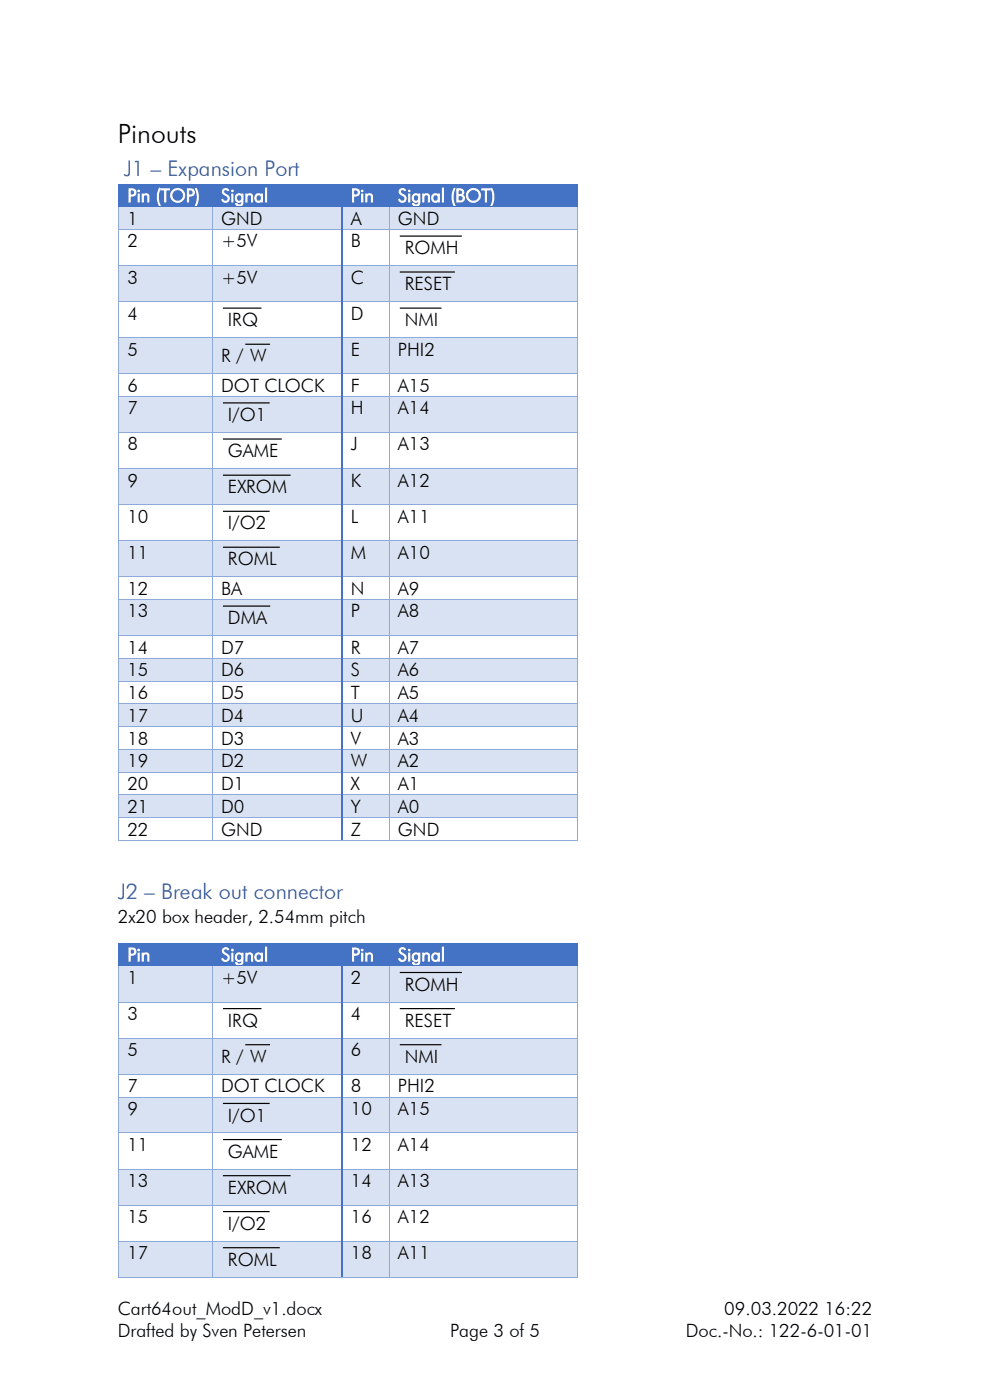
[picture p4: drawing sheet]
<svg xmlns="http://www.w3.org/2000/svg" width="210mm" height="297mm" viewBox="0 0 210 297" stroke-linecap="round" stroke-linejoin="round" font-family="sans-serif">
<defs><g id="words">
<text font-size="5.6" x="25" y="30.4">Pinouts</text>
<g font-size="4.6" fill="#2f5496">
<text x="26.3" y="37.4">J1 – Expansion Port</text>
<text x="25" y="190.7">J2 – Break out connector</text>
</g>
<g font-size="3.9" fill="#fff">
<text x="27" y="42.8">Pin (TOP)</text>
<text x="46.9" y="42.8">Signal</text>
<text x="74.4" y="42.8">Pin</text>
<text x="84.4" y="42.8">Signal (BOT)</text>
<text x="27" y="203.9">Pin</text>
<text x="46.9" y="203.9">Signal</text>
<text x="74.4" y="203.9">Pin</text>
<text x="84.4" y="203.9">Signal</text>
</g>
<g font-size="3.9">
<text x="27" y="47.7">1</text>
<text x="46.9" y="47.7">GND</text>
<text x="74.4" y="47.7">A</text>
<text x="84.4" y="47.7">GND</text>
<text x="27" y="52.5">2</text>
<text x="46.9" y="52.5">+5V</text>
<text x="74.4" y="52.5">B</text>
<text x="85.9" y="53.9">ROMH</text>
<text x="27" y="60.2">3</text>
<text x="46.9" y="60.2">+5V</text>
<text x="74.4" y="60.2">C</text>
<text x="85.9" y="61.6">RESET</text>
<text x="27" y="67.8">4</text>
<text x="48.4" y="69.2">IRQ</text>
<text x="74.4" y="67.8">D</text>
<text x="85.9" y="69.2">NMI</text>
<text x="27" y="75.4">5</text>
<text x="46.9" y="76.9">R / W</text>
<text x="74.4" y="75.4">E</text>
<text x="84.4" y="75.4">PHI2</text>
<text x="27" y="83.1">6</text>
<text x="46.9" y="83.1">DOT CLOCK</text>
<text x="74.4" y="83.1">F</text>
<text x="84.4" y="83.1">A15</text>
<text x="27" y="87.9">7</text>
<text x="48.4" y="89.3">I/O1</text>
<text x="74.4" y="87.9">H</text>
<text x="84.4" y="87.9">A14</text>
<text x="27" y="95.6">8</text>
<text x="74.4" y="95.6">J</text>
<text x="84.4" y="95.6">A13</text>
<text x="48.4" y="97">GAME</text>
<text x="27" y="103.2">9</text>
<text x="48.4" y="104.7">EXROM</text>
<text x="74.4" y="103.2">K</text>
<text x="84.4" y="103.2">A12</text>
<text x="27" y="110.9">10</text>
<text x="48.4" y="112.3">I/O2</text>
<text x="74.4" y="110.9">L</text>
<text x="84.4" y="110.9">A11</text>
<text x="27" y="118.6">11</text>
<text x="48.4" y="119.9">ROML</text>
<text x="74.4" y="118.6">M</text>
<text x="84.4" y="118.6">A10</text>
<text x="27" y="126.2">12</text>
<text x="27" y="131">13</text>
<text x="46.9" y="126.2">BA</text>
<text x="74.4" y="126.2">N</text>
<text x="74.4" y="131">P</text>
<text x="84.4" y="126.2">A9</text>
<text x="84.4" y="131">A8</text>
<text x="48.4" y="132.4">DMA</text>
<text x="27" y="138.7">14</text>
<text x="27" y="143.5">15</text>
<text x="46.9" y="138.7">D7</text>
<text x="46.9" y="143.5">D6</text>
<text x="74.4" y="138.7">R</text>
<text x="74.4" y="143.5">S</text>
<text x="84.4" y="138.7">A7</text>
<text x="84.4" y="143.5">A6</text>
<text x="27" y="148.3">16</text>
<text x="46.9" y="148.3">D5</text>
<text x="74.4" y="148.3">T</text>
<text x="84.4" y="148.3">A5</text>
<text x="27" y="153.1">17</text>
<text x="46.9" y="153.1">D4</text>
<text x="74.4" y="153.1">U</text>
<text x="84.4" y="153.1">A4</text>
<text x="27" y="158">18</text>
<text x="46.9" y="158">D3</text>
<text x="74.4" y="158">V</text>
<text x="84.4" y="158">A3</text>
<text x="27" y="162.8">19</text>
<text x="27" y="167.6">20</text>
<text x="46.9" y="162.8">D2</text>
<text x="46.9" y="167.6">D1</text>
<text x="74.4" y="162.8">W</text>
<text x="74.4" y="167.6">X</text>
<text x="84.4" y="162.8">A2</text>
<text x="84.4" y="167.6">A1</text>
<text x="27" y="172.4">21</text>
<text x="46.9" y="172.4">D0</text>
<text x="74.4" y="172.4">Y</text>
<text x="84.4" y="172.4">A0</text>
<text x="27" y="177.3">22</text>
<text x="46.9" y="177.3">GND</text>
<text x="74.4" y="177.3">Z</text>
<text x="84.4" y="177.3">GND</text>
<text x="25" y="195.9">2x20 box header, 2.54mm pitch</text>
<text x="27" y="208.7">1</text>
<text x="46.9" y="208.7">+5V</text>
<text x="74.4" y="208.7">2</text>
<text x="85.9" y="210.2">ROMH</text>
<text x="27" y="216.4">3</text>
<text x="48.4" y="217.8">IRQ</text>
<text x="74.4" y="216.4">4</text>
<text x="85.9" y="217.8">RESET</text>
<text x="27" y="224.1">5</text>
<text x="46.9" y="225.5">R / W</text>
<text x="74.4" y="224.1">6</text>
<text x="85.9" y="225.5">NMI</text>
<text x="27" y="231.7">7</text>
<text x="46.9" y="231.7">DOT CLOCK</text>
<text x="74.4" y="231.7">8</text>
<text x="84.4" y="231.7">PHI2</text>
<text x="27" y="236.6">9</text>
<text x="48.4" y="237.9">I/O1</text>
<text x="74.4" y="236.6">10</text>
<text x="84.4" y="236.6">A15</text>
<text x="27" y="244.2">11</text>
<text x="48.4" y="245.6">GAME</text>
<text x="74.4" y="244.2">12</text>
<text x="84.4" y="244.2">A14</text>
<text x="27" y="251.8">13</text>
<text x="74.4" y="251.8">14</text>
<text x="84.4" y="251.8">A13</text>
<text x="48.4" y="253.3">EXROM</text>
<text x="27" y="259.5">15</text>
<text x="48.4" y="260.9">I/O2</text>
<text x="74.4" y="259.5">16</text>
<text x="84.4" y="259.5">A12</text>
<text x="27" y="267.2">17</text>
<text x="48.4" y="268.6">ROML</text>
<text x="74.4" y="267.2">18</text>
<text x="84.4" y="267.2">A11</text>
<text x="25" y="279">Cart64out_ModD_v1.docx</text>
<text x="153.7" y="279">09.03.2022 16:22</text>
<text x="25" y="283.6">Drafted by Sven Petersen</text>
<text x="95.5" y="283.6">Page 3 of 5</text>
<text x="145.5" y="283.6">Doc.-No.: 122-6-01-01</text>
</g>
</g></defs>
<g fill="#4472c4">
<path d="M25.2 39.1h19.8v4.7h-19.8z" fill-rule="evenodd"/>
<path d="M27 39.1h16.1v4.7h-16.1z" fill-rule="evenodd"/>
<path d="M45 39.1h27.3v4.7h-27.3z" fill-rule="evenodd"/>
<path d="M46.9 39.1h23.7v4.7h-23.7z" fill-rule="evenodd"/>
<path d="M72.8 39.1h9.7v4.7h-9.7z" fill-rule="evenodd"/>
<path d="M74.4 39.1h6.2v4.7h-6.2z" fill-rule="evenodd"/>
<path d="M82.5 39.1h39.9v4.7h-39.9z" fill-rule="evenodd"/>
<path d="M84.4 39.1h36.2v4.7h-36.2z" fill-rule="evenodd"/>
<path d="M25 39h.2v.1h-.2z" fill-rule="evenodd"/>
<path d="M25 39h.2v.1h-.2z" fill-rule="evenodd"/>
</g>
<path d="M25.2 39h19.8" fill="none" stroke="#4472c4" stroke-width=".21"/>
<path d="M45 39h.2v.1h-.2z" fill-rule="evenodd" fill="#4472c4"/>
<path d="M45.2 39h27.1" fill="none" stroke="#4472c4" stroke-width=".21"/>
<path d="M72.3 39h.1v.1h-.1z" fill-rule="evenodd" fill="#4472c4"/>
<path d="M72.4 39h10.1" fill="none" stroke="#4472c4" stroke-width=".21"/>
<path d="M82.5 39h.2v.1h-.2z" fill-rule="evenodd" fill="#4472c4"/>
<path d="M82.7 39h39.7" fill="none" stroke="#4472c4" stroke-width=".21"/>
<g fill="#4472c4">
<path d="M122.4 39h.2v.1h-.2z" fill-rule="evenodd"/>
<path d="M122.4 39h.2v.1h-.2z" fill-rule="evenodd"/>
</g>
<path d="M25.1 39.1v4.7M72.4 39.1v4.7M72.7 39.1v4.7M122.5 39.1v4.7" fill="none" stroke="#4472c4" stroke-width=".21"/>
<g fill="#d9e2f3">
<path d="M25.2 43.9h19.7v4.7h-19.7z" fill-rule="evenodd"/>
<path d="M27 43.9h16.1v4.7h-16.1z" fill-rule="evenodd"/>
<path d="M45.1 43.9h27.2v4.7h-27.2z" fill-rule="evenodd"/>
<path d="M46.9 43.9h23.7v4.7h-23.7z" fill-rule="evenodd"/>
<path d="M72.8 43.9h9.6v4.7h-9.6z" fill-rule="evenodd"/>
<path d="M74.4 43.9h6.2v4.7h-6.2z" fill-rule="evenodd"/>
<path d="M82.6 43.9h39.8v4.7h-39.8z" fill-rule="evenodd"/>
<path d="M84.4 43.9h36.2v4.7h-36.2z" fill-rule="evenodd"/>
</g>
<path d="M25 43.8h.2v.1h-.2z" fill-rule="evenodd" fill="#4472c4"/>
<path d="M25.2 43.9h19.7" fill="none" stroke="#4472c4" stroke-width=".21"/>
<g fill="#4472c4">
<path d="M44.9 43.8h.2v.1h-.2z" fill-rule="evenodd"/>
<path d="M45.1 43.8h.2v.1h-.2z" fill-rule="evenodd"/>
</g>
<path d="M45.3 43.9h27" fill="none" stroke="#4472c4" stroke-width=".21"/>
<g fill="#4472c4">
<path d="M72.6 43.8h.2v.1h-.2z" fill-rule="evenodd"/>
<path d="M72.3 43.8h.1v.1h-.1z" fill-rule="evenodd"/>
</g>
<path d="M72.8 43.9h9.6" fill="none" stroke="#4472c4" stroke-width=".21"/>
<g fill="#4472c4">
<path d="M82.4 43.8h.2v.1h-.2z" fill-rule="evenodd"/>
<path d="M82.6 43.8h.2v.1h-.2z" fill-rule="evenodd"/>
</g>
<path d="M82.8 43.9h39.6" fill="none" stroke="#4472c4" stroke-width=".21"/>
<path d="M122.4 43.8h.2v.1h-.2z" fill-rule="evenodd" fill="#4472c4"/>
<path d="M25.1 43.9v4.7M45 43.9v4.7M82.5 43.9v4.7M122.5 43.9v4.7" fill="none" stroke="#8eaadb" stroke-width=".21"/>
<path d="M72.4 43.9v4.7M72.7 43.9v4.7" fill="none" stroke="#4472c4" stroke-width=".21"/>
<path d="M84.8 50.1h13.2" fill="none" stroke="#000" stroke-width=".25"/>
<path d="M25 48.6h.2v.2h-.2z" fill-rule="evenodd" fill="#8eaadb"/>
<path d="M25.2 48.7h19.7" fill="none" stroke="#8eaadb" stroke-width=".21"/>
<path d="M44.9 48.6h.2v.2h-.2z" fill-rule="evenodd" fill="#8eaadb"/>
<path d="M45.1 48.7h27.2" fill="none" stroke="#8eaadb" stroke-width=".21"/>
<g fill="#4472c4">
<path d="M72.6 48.6h.2v.2h-.2z" fill-rule="evenodd"/>
<path d="M72.3 48.6h.1v.2h-.1z" fill-rule="evenodd"/>
</g>
<path d="M72.8 48.7h9.6" fill="none" stroke="#8eaadb" stroke-width=".21"/>
<path d="M82.4 48.6h.2v.2h-.2z" fill-rule="evenodd" fill="#8eaadb"/>
<path d="M82.6 48.7h39.8" fill="none" stroke="#8eaadb" stroke-width=".21"/>
<path d="M122.4 48.6h.2v.2h-.2z" fill-rule="evenodd" fill="#8eaadb"/>
<path d="M25.1 48.8v7.5M45 48.8v7.5M82.5 48.8v7.5M122.5 48.8v7.5" fill="none" stroke="#8eaadb" stroke-width=".21"/>
<path d="M72.4 48.8v7.5M72.7 48.8v7.5" fill="none" stroke="#4472c4" stroke-width=".21"/>
<g fill="#d9e2f3">
<path d="M25.2 56.4h19.7v7.5h-19.7z" fill-rule="evenodd"/>
<path d="M27 56.4h16.1v4.7h-16.1z" fill-rule="evenodd"/>
<path d="M45.1 56.4h27.2v7.5h-27.2z" fill-rule="evenodd"/>
<path d="M46.9 56.4h23.7v4.7h-23.7z" fill-rule="evenodd"/>
<path d="M72.8 56.4h9.6v7.5h-9.6z" fill-rule="evenodd"/>
<path d="M74.4 56.4h6.2v4.7h-6.2z" fill-rule="evenodd"/>
<path d="M82.6 56.4h39.8v7.5h-39.8z" fill-rule="evenodd"/>
<path d="M84.4 56.4h36.2v7.5h-36.2z" fill-rule="evenodd"/>
</g>
<path d="M84.8 57.7h11.7" fill="none" stroke="#000" stroke-width=".25"/>
<path d="M25 56.3h.2v.1h-.2z" fill-rule="evenodd" fill="#8eaadb"/>
<path d="M25.2 56.4h19.7" fill="none" stroke="#8eaadb" stroke-width=".21"/>
<path d="M44.9 56.3h.2v.1h-.2z" fill-rule="evenodd" fill="#8eaadb"/>
<path d="M45.1 56.4h27.2" fill="none" stroke="#8eaadb" stroke-width=".21"/>
<g fill="#4472c4">
<path d="M72.6 56.3h.2v.1h-.2z" fill-rule="evenodd"/>
<path d="M72.3 56.3h.1v.1h-.1z" fill-rule="evenodd"/>
</g>
<path d="M72.8 56.4h9.6" fill="none" stroke="#8eaadb" stroke-width=".21"/>
<path d="M82.4 56.3h.2v.1h-.2z" fill-rule="evenodd" fill="#8eaadb"/>
<path d="M82.6 56.4h39.8" fill="none" stroke="#8eaadb" stroke-width=".21"/>
<path d="M122.4 56.3h.2v.1h-.2z" fill-rule="evenodd" fill="#8eaadb"/>
<path d="M25.1 56.4v7.5M45 56.4v7.5M82.5 56.4v7.5M122.5 56.4v7.5" fill="none" stroke="#8eaadb" stroke-width=".21"/>
<path d="M72.4 56.4v7.5M72.7 56.4v7.5" fill="none" stroke="#4472c4" stroke-width=".21"/>
<path d="M47.3 65.4h8.2M84.8 65.4h8.9" fill="none" stroke="#000" stroke-width=".25"/>
<path d="M25 63.9h.2v.2h-.2z" fill-rule="evenodd" fill="#8eaadb"/>
<path d="M25.2 64h19.7" fill="none" stroke="#8eaadb" stroke-width=".21"/>
<path d="M44.9 63.9h.2v.2h-.2z" fill-rule="evenodd" fill="#8eaadb"/>
<path d="M45.1 64h27.2" fill="none" stroke="#8eaadb" stroke-width=".21"/>
<g fill="#4472c4">
<path d="M72.6 63.9h.2v.2h-.2z" fill-rule="evenodd"/>
<path d="M72.3 63.9h.1v.2h-.1z" fill-rule="evenodd"/>
</g>
<path d="M72.8 64h9.6" fill="none" stroke="#8eaadb" stroke-width=".21"/>
<path d="M82.4 63.9h.2v.2h-.2z" fill-rule="evenodd" fill="#8eaadb"/>
<path d="M82.6 64h39.8" fill="none" stroke="#8eaadb" stroke-width=".21"/>
<path d="M122.4 63.9h.2v.2h-.2z" fill-rule="evenodd" fill="#8eaadb"/>
<path d="M25.1 64.1v7.5M45 64.1v7.5M82.5 64.1v7.5M122.5 64.1v7.5" fill="none" stroke="#8eaadb" stroke-width=".21"/>
<path d="M72.4 64.1v7.5M72.7 64.1v7.5" fill="none" stroke="#4472c4" stroke-width=".21"/>
<g fill="#d9e2f3">
<path d="M25.2 71.7h19.7v7.5h-19.7z" fill-rule="evenodd"/>
<path d="M27 71.7h16.1v4.7h-16.1z" fill-rule="evenodd"/>
<path d="M45.1 71.7h27.2v7.5h-27.2z" fill-rule="evenodd"/>
<path d="M46.9 71.7h23.7v7.5h-23.7z" fill-rule="evenodd"/>
</g>
<path d="M52 73h5.3" fill="none" stroke="#000" stroke-width=".25"/>
<g fill="#d9e2f3">
<path d="M72.8 71.7h9.6v7.5h-9.6z" fill-rule="evenodd"/>
<path d="M74.4 71.7h6.2v4.7h-6.2z" fill-rule="evenodd"/>
<path d="M82.6 71.7h39.8v7.5h-39.8z" fill-rule="evenodd"/>
<path d="M84.4 71.7h36.2v4.7h-36.2z" fill-rule="evenodd"/>
</g>
<path d="M25 71.6h.2v.1h-.2z" fill-rule="evenodd" fill="#8eaadb"/>
<path d="M25.2 71.6h19.7" fill="none" stroke="#8eaadb" stroke-width=".21"/>
<path d="M44.9 71.6h.2v.1h-.2z" fill-rule="evenodd" fill="#8eaadb"/>
<path d="M45.1 71.6h27.2" fill="none" stroke="#8eaadb" stroke-width=".21"/>
<g fill="#4472c4">
<path d="M72.6 71.6h.2v.1h-.2z" fill-rule="evenodd"/>
<path d="M72.3 71.6h.1v.1h-.1z" fill-rule="evenodd"/>
</g>
<path d="M72.8 71.6h9.6" fill="none" stroke="#8eaadb" stroke-width=".21"/>
<path d="M82.4 71.6h.2v.1h-.2z" fill-rule="evenodd" fill="#8eaadb"/>
<path d="M82.6 71.6h39.8" fill="none" stroke="#8eaadb" stroke-width=".21"/>
<path d="M122.4 71.6h.2v.1h-.2z" fill-rule="evenodd" fill="#8eaadb"/>
<path d="M25.1 71.7v7.5M45 71.7v7.5M82.5 71.7v7.5M122.5 71.7v7.5" fill="none" stroke="#8eaadb" stroke-width=".21"/>
<path d="M72.4 71.7v7.5M72.7 71.7v7.5" fill="none" stroke="#4472c4" stroke-width=".21"/>
<path d="M25 79.2h.2v.2h-.2z" fill-rule="evenodd" fill="#8eaadb"/>
<path d="M25.2 79.3h19.7" fill="none" stroke="#8eaadb" stroke-width=".21"/>
<path d="M44.9 79.2h.2v.2h-.2z" fill-rule="evenodd" fill="#8eaadb"/>
<path d="M45.1 79.3h27.2" fill="none" stroke="#8eaadb" stroke-width=".21"/>
<g fill="#4472c4">
<path d="M72.6 79.2h.2v.2h-.2z" fill-rule="evenodd"/>
<path d="M72.3 79.2h.1v.2h-.1z" fill-rule="evenodd"/>
</g>
<path d="M72.8 79.3h9.6" fill="none" stroke="#8eaadb" stroke-width=".21"/>
<path d="M82.4 79.2h.2v.2h-.2z" fill-rule="evenodd" fill="#8eaadb"/>
<path d="M82.6 79.3h39.8" fill="none" stroke="#8eaadb" stroke-width=".21"/>
<path d="M122.4 79.2h.2v.2h-.2z" fill-rule="evenodd" fill="#8eaadb"/>
<path d="M25.1 79.4v4.6M45 79.4v4.6M82.5 79.4v4.6M122.5 79.4v4.6" fill="none" stroke="#8eaadb" stroke-width=".21"/>
<path d="M72.4 79.4v4.6M72.7 79.4v4.6" fill="none" stroke="#4472c4" stroke-width=".21"/>
<g fill="#d9e2f3">
<path d="M25.2 84.2h19.7v7.5h-19.7z" fill-rule="evenodd"/>
<path d="M27 84.2h16.1v4.7h-16.1z" fill-rule="evenodd"/>
<path d="M45.1 84.2h27.2v7.5h-27.2z" fill-rule="evenodd"/>
<path d="M46.9 84.2h23.7v7.5h-23.7z" fill-rule="evenodd"/>
</g>
<path d="M47.3 85.5h9.9" fill="none" stroke="#000" stroke-width=".25"/>
<g fill="#d9e2f3">
<path d="M72.8 84.2h9.6v7.5h-9.6z" fill-rule="evenodd"/>
<path d="M74.4 84.2h6.2v4.7h-6.2z" fill-rule="evenodd"/>
<path d="M82.6 84.2h39.8v7.5h-39.8z" fill-rule="evenodd"/>
<path d="M84.4 84.2h36.2v4.7h-36.2z" fill-rule="evenodd"/>
</g>
<path d="M25 84h.2v.2h-.2z" fill-rule="evenodd" fill="#8eaadb"/>
<path d="M25.2 84.1h19.7" fill="none" stroke="#8eaadb" stroke-width=".21"/>
<path d="M44.9 84h.2v.2h-.2z" fill-rule="evenodd" fill="#8eaadb"/>
<path d="M45.1 84.1h27.2" fill="none" stroke="#8eaadb" stroke-width=".21"/>
<g fill="#4472c4">
<path d="M72.6 84h.2v.2h-.2z" fill-rule="evenodd"/>
<path d="M72.3 84h.1v.2h-.1z" fill-rule="evenodd"/>
</g>
<path d="M72.8 84.1h9.6" fill="none" stroke="#8eaadb" stroke-width=".21"/>
<path d="M82.4 84h.2v.2h-.2z" fill-rule="evenodd" fill="#8eaadb"/>
<path d="M82.6 84.1h39.8" fill="none" stroke="#8eaadb" stroke-width=".21"/>
<path d="M122.4 84h.2v.2h-.2z" fill-rule="evenodd" fill="#8eaadb"/>
<path d="M25.1 84.2v7.5M45 84.2v7.5M82.5 84.2v7.5M122.5 84.2v7.5" fill="none" stroke="#8eaadb" stroke-width=".21"/>
<path d="M72.4 84.2v7.5M72.7 84.2v7.5" fill="none" stroke="#4472c4" stroke-width=".21"/>
<path d="M47.3 93.1h12.5" fill="none" stroke="#000" stroke-width=".25"/>
<path d="M25 91.7h.2v.1h-.2z" fill-rule="evenodd" fill="#8eaadb"/>
<path d="M25.2 91.7h19.7" fill="none" stroke="#8eaadb" stroke-width=".21"/>
<path d="M44.9 91.7h.2v.1h-.2z" fill-rule="evenodd" fill="#8eaadb"/>
<path d="M45.1 91.7h27.2" fill="none" stroke="#8eaadb" stroke-width=".21"/>
<g fill="#4472c4">
<path d="M72.6 91.7h.2v.1h-.2z" fill-rule="evenodd"/>
<path d="M72.3 91.7h.1v.1h-.1z" fill-rule="evenodd"/>
</g>
<path d="M72.8 91.7h9.6" fill="none" stroke="#8eaadb" stroke-width=".21"/>
<path d="M82.4 91.7h.2v.1h-.2z" fill-rule="evenodd" fill="#8eaadb"/>
<path d="M82.6 91.7h39.8" fill="none" stroke="#8eaadb" stroke-width=".21"/>
<path d="M122.4 91.7h.2v.1h-.2z" fill-rule="evenodd" fill="#8eaadb"/>
<path d="M25.1 91.8v7.5M45 91.8v7.5M82.5 91.8v7.5M122.5 91.8v7.5" fill="none" stroke="#8eaadb" stroke-width=".21"/>
<path d="M72.4 91.8v7.5M72.7 91.8v7.5" fill="none" stroke="#4472c4" stroke-width=".21"/>
<g fill="#d9e2f3">
<path d="M25.2 99.5h19.7v7.5h-19.7z" fill-rule="evenodd"/>
<path d="M27 99.5h16.1v4.7h-16.1z" fill-rule="evenodd"/>
<path d="M45.1 99.5h27.2v7.5h-27.2z" fill-rule="evenodd"/>
<path d="M46.9 99.5h23.7v7.5h-23.7z" fill-rule="evenodd"/>
</g>
<path d="M47.3 100.8h14.3" fill="none" stroke="#000" stroke-width=".25"/>
<g fill="#d9e2f3">
<path d="M72.8 99.5h9.6v7.5h-9.6z" fill-rule="evenodd"/>
<path d="M74.4 99.5h6.2v4.7h-6.2z" fill-rule="evenodd"/>
<path d="M82.6 99.5h39.8v7.5h-39.8z" fill-rule="evenodd"/>
<path d="M84.4 99.5h36.2v4.7h-36.2z" fill-rule="evenodd"/>
</g>
<path d="M25 99.3h.2v.2h-.2z" fill-rule="evenodd" fill="#8eaadb"/>
<path d="M25.2 99.4h19.7" fill="none" stroke="#8eaadb" stroke-width=".21"/>
<path d="M44.9 99.3h.2v.2h-.2z" fill-rule="evenodd" fill="#8eaadb"/>
<path d="M45.1 99.4h27.2" fill="none" stroke="#8eaadb" stroke-width=".21"/>
<g fill="#4472c4">
<path d="M72.6 99.3h.2v.2h-.2z" fill-rule="evenodd"/>
<path d="M72.3 99.3h.1v.2h-.1z" fill-rule="evenodd"/>
</g>
<path d="M72.8 99.4h9.6" fill="none" stroke="#8eaadb" stroke-width=".21"/>
<path d="M82.4 99.3h.2v.2h-.2z" fill-rule="evenodd" fill="#8eaadb"/>
<path d="M82.6 99.4h39.8" fill="none" stroke="#8eaadb" stroke-width=".21"/>
<path d="M122.4 99.3h.2v.2h-.2z" fill-rule="evenodd" fill="#8eaadb"/>
<path d="M25.1 99.5v7.5M45 99.5v7.5M82.5 99.5v7.5M122.5 99.5v7.5" fill="none" stroke="#8eaadb" stroke-width=".21"/>
<path d="M72.4 99.5v7.5M72.7 99.5v7.5" fill="none" stroke="#4472c4" stroke-width=".21"/>
<path d="M47.3 108.5h9.9" fill="none" stroke="#000" stroke-width=".25"/>
<path d="M25 107h.2v.2h-.2z" fill-rule="evenodd" fill="#8eaadb"/>
<path d="M25.2 107.1h19.7" fill="none" stroke="#8eaadb" stroke-width=".21"/>
<path d="M44.9 107h.2v.2h-.2z" fill-rule="evenodd" fill="#8eaadb"/>
<path d="M45.1 107.1h27.2" fill="none" stroke="#8eaadb" stroke-width=".21"/>
<g fill="#4472c4">
<path d="M72.6 107h.2v.2h-.2z" fill-rule="evenodd"/>
<path d="M72.3 107h.1v.2h-.1z" fill-rule="evenodd"/>
</g>
<path d="M72.8 107.1h9.6" fill="none" stroke="#8eaadb" stroke-width=".21"/>
<path d="M82.4 107h.2v.2h-.2z" fill-rule="evenodd" fill="#8eaadb"/>
<path d="M82.6 107.1h39.8" fill="none" stroke="#8eaadb" stroke-width=".21"/>
<path d="M122.4 107h.2v.2h-.2z" fill-rule="evenodd" fill="#8eaadb"/>
<path d="M25.1 107.2v7.5M45 107.2v7.5M82.5 107.2v7.5M122.5 107.2v7.5" fill="none" stroke="#8eaadb" stroke-width=".21"/>
<path d="M72.4 107.2v7.5M72.7 107.2v7.5" fill="none" stroke="#4472c4" stroke-width=".21"/>
<g fill="#d9e2f3">
<path d="M25.2 114.8h19.7v7.5h-19.7z" fill-rule="evenodd"/>
<path d="M27 114.8h16.1v4.7h-16.1z" fill-rule="evenodd"/>
<path d="M45.1 114.8h27.2v7.5h-27.2z" fill-rule="evenodd"/>
<path d="M46.9 114.8h23.7v7.5h-23.7z" fill-rule="evenodd"/>
</g>
<path d="M47.3 116.1h12.1" fill="none" stroke="#000" stroke-width=".25"/>
<g fill="#d9e2f3">
<path d="M72.8 114.8h9.6v7.5h-9.6z" fill-rule="evenodd"/>
<path d="M74.4 114.8h6.2v4.7h-6.2z" fill-rule="evenodd"/>
<path d="M82.6 114.8h39.8v7.5h-39.8z" fill-rule="evenodd"/>
<path d="M84.4 114.8h36.2v4.7h-36.2z" fill-rule="evenodd"/>
</g>
<path d="M25 114.7h.2v.1h-.2z" fill-rule="evenodd" fill="#8eaadb"/>
<path d="M25.2 114.7h19.7" fill="none" stroke="#8eaadb" stroke-width=".21"/>
<path d="M44.9 114.7h.2v.1h-.2z" fill-rule="evenodd" fill="#8eaadb"/>
<path d="M45.1 114.7h27.2" fill="none" stroke="#8eaadb" stroke-width=".21"/>
<g fill="#4472c4">
<path d="M72.6 114.7h.2v.1h-.2z" fill-rule="evenodd"/>
<path d="M72.3 114.7h.1v.1h-.1z" fill-rule="evenodd"/>
</g>
<path d="M72.8 114.7h9.6" fill="none" stroke="#8eaadb" stroke-width=".21"/>
<path d="M82.4 114.7h.2v.1h-.2z" fill-rule="evenodd" fill="#8eaadb"/>
<path d="M82.6 114.7h39.8" fill="none" stroke="#8eaadb" stroke-width=".21"/>
<path d="M122.4 114.7h.2v.1h-.2z" fill-rule="evenodd" fill="#8eaadb"/>
<path d="M25.1 114.8v7.5M45 114.8v7.5M82.5 114.8v7.5M122.5 114.8v7.5" fill="none" stroke="#8eaadb" stroke-width=".21"/>
<path d="M72.4 114.8v7.5M72.7 114.8v7.5" fill="none" stroke="#4472c4" stroke-width=".21"/>
<path d="M25 122.3h.2v.1h-.2z" fill-rule="evenodd" fill="#8eaadb"/>
<path d="M25.2 122.4h19.7" fill="none" stroke="#8eaadb" stroke-width=".21"/>
<path d="M44.9 122.3h.2v.1h-.2z" fill-rule="evenodd" fill="#8eaadb"/>
<path d="M45.1 122.4h27.2" fill="none" stroke="#8eaadb" stroke-width=".21"/>
<g fill="#4472c4">
<path d="M72.6 122.3h.2v.1h-.2z" fill-rule="evenodd"/>
<path d="M72.3 122.3h.1v.1h-.1z" fill-rule="evenodd"/>
</g>
<path d="M72.8 122.4h9.6" fill="none" stroke="#8eaadb" stroke-width=".21"/>
<path d="M82.4 122.3h.2v.1h-.2z" fill-rule="evenodd" fill="#8eaadb"/>
<path d="M82.6 122.4h39.8" fill="none" stroke="#8eaadb" stroke-width=".21"/>
<path d="M122.4 122.3h.2v.1h-.2z" fill-rule="evenodd" fill="#8eaadb"/>
<path d="M25.1 122.4v4.7M45 122.4v4.7M82.5 122.4v4.7M122.5 122.4v4.7" fill="none" stroke="#8eaadb" stroke-width=".21"/>
<path d="M72.4 122.4v4.7M72.7 122.4v4.7" fill="none" stroke="#4472c4" stroke-width=".21"/>
<g fill="#d9e2f3">
<path d="M25.2 127.3h19.7v7.5h-19.7z" fill-rule="evenodd"/>
<path d="M27 127.3h16.1v4.6h-16.1z" fill-rule="evenodd"/>
<path d="M45.1 127.3h27.2v7.5h-27.2z" fill-rule="evenodd"/>
<path d="M46.9 127.3h23.7v7.5h-23.7z" fill-rule="evenodd"/>
</g>
<path d="M47.3 128.6h10" fill="none" stroke="#000" stroke-width=".25"/>
<g fill="#d9e2f3">
<path d="M72.8 127.3h9.6v7.5h-9.6z" fill-rule="evenodd"/>
<path d="M74.4 127.3h6.2v4.6h-6.2z" fill-rule="evenodd"/>
<path d="M82.6 127.3h39.8v7.5h-39.8z" fill-rule="evenodd"/>
<path d="M84.4 127.3h36.2v4.6h-36.2z" fill-rule="evenodd"/>
</g>
<path d="M25 127.1h.2v.2h-.2z" fill-rule="evenodd" fill="#8eaadb"/>
<path d="M25.2 127.2h19.7" fill="none" stroke="#8eaadb" stroke-width=".21"/>
<path d="M44.9 127.1h.2v.2h-.2z" fill-rule="evenodd" fill="#8eaadb"/>
<path d="M45.1 127.2h27.2" fill="none" stroke="#8eaadb" stroke-width=".21"/>
<g fill="#4472c4">
<path d="M72.6 127.1h.2v.2h-.2z" fill-rule="evenodd"/>
<path d="M72.3 127.1h.1v.2h-.1z" fill-rule="evenodd"/>
</g>
<path d="M72.8 127.2h9.6" fill="none" stroke="#8eaadb" stroke-width=".21"/>
<path d="M82.4 127.1h.2v.2h-.2z" fill-rule="evenodd" fill="#8eaadb"/>
<path d="M82.6 127.2h39.8" fill="none" stroke="#8eaadb" stroke-width=".21"/>
<path d="M122.4 127.1h.2v.2h-.2z" fill-rule="evenodd" fill="#8eaadb"/>
<path d="M25.1 127.3v7.5M45 127.3v7.5M82.5 127.3v7.5M122.5 127.3v7.5" fill="none" stroke="#8eaadb" stroke-width=".21"/>
<path d="M72.4 127.3v7.5M72.7 127.3v7.5" fill="none" stroke="#4472c4" stroke-width=".21"/>
<path d="M25 134.8h.2v.1h-.2z" fill-rule="evenodd" fill="#8eaadb"/>
<path d="M25.2 134.8h19.7" fill="none" stroke="#8eaadb" stroke-width=".21"/>
<path d="M44.9 134.8h.2v.1h-.2z" fill-rule="evenodd" fill="#8eaadb"/>
<path d="M45.1 134.8h27.2" fill="none" stroke="#8eaadb" stroke-width=".21"/>
<g fill="#4472c4">
<path d="M72.6 134.8h.2v.1h-.2z" fill-rule="evenodd"/>
<path d="M72.3 134.8h.1v.1h-.1z" fill-rule="evenodd"/>
</g>
<path d="M72.8 134.8h9.6" fill="none" stroke="#8eaadb" stroke-width=".21"/>
<path d="M82.4 134.8h.2v.1h-.2z" fill-rule="evenodd" fill="#8eaadb"/>
<path d="M82.6 134.8h39.8" fill="none" stroke="#8eaadb" stroke-width=".21"/>
<path d="M122.4 134.8h.2v.1h-.2z" fill-rule="evenodd" fill="#8eaadb"/>
<path d="M25.1 134.9v4.7M45 134.9v4.7M82.5 134.9v4.7M122.5 134.9v4.7" fill="none" stroke="#8eaadb" stroke-width=".21"/>
<path d="M72.4 134.9v4.7M72.7 134.9v4.7" fill="none" stroke="#4472c4" stroke-width=".21"/>
<g fill="#d9e2f3">
<path d="M25.2 139.8h19.7v4.6h-19.7z" fill-rule="evenodd"/>
<path d="M27 139.8h16.1v4.6h-16.1z" fill-rule="evenodd"/>
<path d="M45.1 139.8h27.2v4.6h-27.2z" fill-rule="evenodd"/>
<path d="M46.9 139.8h23.7v4.6h-23.7z" fill-rule="evenodd"/>
<path d="M72.8 139.8h9.6v4.6h-9.6z" fill-rule="evenodd"/>
<path d="M74.4 139.8h6.2v4.6h-6.2z" fill-rule="evenodd"/>
<path d="M82.6 139.8h39.8v4.6h-39.8z" fill-rule="evenodd"/>
<path d="M84.4 139.8h36.2v4.6h-36.2z" fill-rule="evenodd"/>
</g>
<path d="M25 139.6h.2v.2h-.2z" fill-rule="evenodd" fill="#8eaadb"/>
<path d="M25.2 139.7h19.7" fill="none" stroke="#8eaadb" stroke-width=".21"/>
<path d="M44.9 139.6h.2v.2h-.2z" fill-rule="evenodd" fill="#8eaadb"/>
<path d="M45.1 139.7h27.2" fill="none" stroke="#8eaadb" stroke-width=".21"/>
<g fill="#4472c4">
<path d="M72.6 139.6h.2v.2h-.2z" fill-rule="evenodd"/>
<path d="M72.3 139.6h.1v.2h-.1z" fill-rule="evenodd"/>
</g>
<path d="M72.8 139.7h9.6" fill="none" stroke="#8eaadb" stroke-width=".21"/>
<path d="M82.4 139.6h.2v.2h-.2z" fill-rule="evenodd" fill="#8eaadb"/>
<path d="M82.6 139.7h39.8" fill="none" stroke="#8eaadb" stroke-width=".21"/>
<path d="M122.4 139.6h.2v.2h-.2z" fill-rule="evenodd" fill="#8eaadb"/>
<path d="M25.1 139.8v4.6M45 139.8v4.6M82.5 139.8v4.6M122.5 139.8v4.6" fill="none" stroke="#8eaadb" stroke-width=".21"/>
<path d="M72.4 139.8v4.6M72.7 139.8v4.6" fill="none" stroke="#4472c4" stroke-width=".21"/>
<path d="M25 144.4h.2v.2h-.2z" fill-rule="evenodd" fill="#8eaadb"/>
<path d="M25.2 144.5h19.7" fill="none" stroke="#8eaadb" stroke-width=".21"/>
<path d="M44.9 144.4h.2v.2h-.2z" fill-rule="evenodd" fill="#8eaadb"/>
<path d="M45.1 144.5h27.2" fill="none" stroke="#8eaadb" stroke-width=".21"/>
<g fill="#4472c4">
<path d="M72.6 144.4h.2v.2h-.2z" fill-rule="evenodd"/>
<path d="M72.3 144.4h.1v.2h-.1z" fill-rule="evenodd"/>
</g>
<path d="M72.8 144.5h9.6" fill="none" stroke="#8eaadb" stroke-width=".21"/>
<path d="M82.4 144.4h.2v.2h-.2z" fill-rule="evenodd" fill="#8eaadb"/>
<path d="M82.6 144.5h39.8" fill="none" stroke="#8eaadb" stroke-width=".21"/>
<path d="M122.4 144.4h.2v.2h-.2z" fill-rule="evenodd" fill="#8eaadb"/>
<path d="M25.1 144.6v4.6M45 144.6v4.6M82.5 144.6v4.6M122.5 144.6v4.6" fill="none" stroke="#8eaadb" stroke-width=".21"/>
<path d="M72.4 144.6v4.6M72.7 144.6v4.6" fill="none" stroke="#4472c4" stroke-width=".21"/>
<g fill="#d9e2f3">
<path d="M25.2 149.4h19.7v4.7h-19.7z" fill-rule="evenodd"/>
<path d="M27 149.4h16.1v4.7h-16.1z" fill-rule="evenodd"/>
<path d="M45.1 149.4h27.2v4.7h-27.2z" fill-rule="evenodd"/>
<path d="M46.9 149.4h23.7v4.7h-23.7z" fill-rule="evenodd"/>
<path d="M72.8 149.4h9.6v4.7h-9.6z" fill-rule="evenodd"/>
<path d="M74.4 149.4h6.2v4.7h-6.2z" fill-rule="evenodd"/>
<path d="M82.6 149.4h39.8v4.7h-39.8z" fill-rule="evenodd"/>
<path d="M84.4 149.4h36.2v4.7h-36.2z" fill-rule="evenodd"/>
</g>
<path d="M25 149.2h.2v.2h-.2z" fill-rule="evenodd" fill="#8eaadb"/>
<path d="M25.2 149.3h19.7" fill="none" stroke="#8eaadb" stroke-width=".21"/>
<path d="M44.9 149.2h.2v.2h-.2z" fill-rule="evenodd" fill="#8eaadb"/>
<path d="M45.1 149.3h27.2" fill="none" stroke="#8eaadb" stroke-width=".21"/>
<g fill="#4472c4">
<path d="M72.6 149.2h.2v.2h-.2z" fill-rule="evenodd"/>
<path d="M72.3 149.2h.1v.2h-.1z" fill-rule="evenodd"/>
</g>
<path d="M72.8 149.3h9.6" fill="none" stroke="#8eaadb" stroke-width=".21"/>
<path d="M82.4 149.2h.2v.2h-.2z" fill-rule="evenodd" fill="#8eaadb"/>
<path d="M82.6 149.3h39.8" fill="none" stroke="#8eaadb" stroke-width=".21"/>
<path d="M122.4 149.2h.2v.2h-.2z" fill-rule="evenodd" fill="#8eaadb"/>
<path d="M25.1 149.4v4.7M45 149.4v4.7M82.5 149.4v4.7M122.5 149.4v4.7" fill="none" stroke="#8eaadb" stroke-width=".21"/>
<path d="M72.4 149.4v4.7M72.7 149.4v4.7" fill="none" stroke="#4472c4" stroke-width=".21"/>
<path d="M25 154.1h.2v.1h-.2z" fill-rule="evenodd" fill="#8eaadb"/>
<path d="M25.2 154.2h19.7" fill="none" stroke="#8eaadb" stroke-width=".21"/>
<path d="M44.9 154.1h.2v.1h-.2z" fill-rule="evenodd" fill="#8eaadb"/>
<path d="M45.1 154.2h27.2" fill="none" stroke="#8eaadb" stroke-width=".21"/>
<g fill="#4472c4">
<path d="M72.6 154.1h.2v.1h-.2z" fill-rule="evenodd"/>
<path d="M72.3 154.1h.1v.1h-.1z" fill-rule="evenodd"/>
</g>
<path d="M72.8 154.2h9.6" fill="none" stroke="#8eaadb" stroke-width=".21"/>
<path d="M82.4 154.1h.2v.1h-.2z" fill-rule="evenodd" fill="#8eaadb"/>
<path d="M82.6 154.2h39.8" fill="none" stroke="#8eaadb" stroke-width=".21"/>
<path d="M122.4 154.1h.2v.1h-.2z" fill-rule="evenodd" fill="#8eaadb"/>
<path d="M25.1 154.2v4.7M45 154.2v4.7M82.5 154.2v4.7M122.5 154.2v4.7" fill="none" stroke="#8eaadb" stroke-width=".21"/>
<path d="M72.4 154.2v4.7M72.7 154.2v4.7" fill="none" stroke="#4472c4" stroke-width=".21"/>
<g fill="#d9e2f3">
<path d="M25.2 159.1h19.7v4.6h-19.7z" fill-rule="evenodd"/>
<path d="M27 159.1h16.1v4.6h-16.1z" fill-rule="evenodd"/>
<path d="M45.1 159.1h27.2v4.6h-27.2z" fill-rule="evenodd"/>
<path d="M46.9 159.1h23.7v4.6h-23.7z" fill-rule="evenodd"/>
<path d="M72.8 159.1h9.6v4.6h-9.6z" fill-rule="evenodd"/>
<path d="M74.4 159.1h6.2v4.6h-6.2z" fill-rule="evenodd"/>
<path d="M82.6 159.1h39.8v4.6h-39.8z" fill-rule="evenodd"/>
<path d="M84.4 159.1h36.2v4.6h-36.2z" fill-rule="evenodd"/>
</g>
<path d="M25 158.9h.2v.2h-.2z" fill-rule="evenodd" fill="#8eaadb"/>
<path d="M25.2 159h19.7" fill="none" stroke="#8eaadb" stroke-width=".21"/>
<path d="M44.9 158.9h.2v.2h-.2z" fill-rule="evenodd" fill="#8eaadb"/>
<path d="M45.1 159h27.2" fill="none" stroke="#8eaadb" stroke-width=".21"/>
<g fill="#4472c4">
<path d="M72.6 158.9h.2v.2h-.2z" fill-rule="evenodd"/>
<path d="M72.3 158.9h.1v.2h-.1z" fill-rule="evenodd"/>
</g>
<path d="M72.8 159h9.6" fill="none" stroke="#8eaadb" stroke-width=".21"/>
<path d="M82.4 158.9h.2v.2h-.2z" fill-rule="evenodd" fill="#8eaadb"/>
<path d="M82.6 159h39.8" fill="none" stroke="#8eaadb" stroke-width=".21"/>
<path d="M122.4 158.9h.2v.2h-.2z" fill-rule="evenodd" fill="#8eaadb"/>
<path d="M25.1 159.1v4.6M45 159.1v4.6M82.5 159.1v4.6M122.5 159.1v4.6" fill="none" stroke="#8eaadb" stroke-width=".21"/>
<path d="M72.4 159.1v4.6M72.7 159.1v4.6" fill="none" stroke="#4472c4" stroke-width=".21"/>
<path d="M25 163.7h.2v.2h-.2z" fill-rule="evenodd" fill="#8eaadb"/>
<path d="M25.2 163.8h19.7" fill="none" stroke="#8eaadb" stroke-width=".21"/>
<path d="M44.9 163.7h.2v.2h-.2z" fill-rule="evenodd" fill="#8eaadb"/>
<path d="M45.1 163.8h27.2" fill="none" stroke="#8eaadb" stroke-width=".21"/>
<g fill="#4472c4">
<path d="M72.6 163.7h.2v.2h-.2z" fill-rule="evenodd"/>
<path d="M72.3 163.7h.1v.2h-.1z" fill-rule="evenodd"/>
</g>
<path d="M72.8 163.8h9.6" fill="none" stroke="#8eaadb" stroke-width=".21"/>
<path d="M82.4 163.7h.2v.2h-.2z" fill-rule="evenodd" fill="#8eaadb"/>
<path d="M82.6 163.8h39.8" fill="none" stroke="#8eaadb" stroke-width=".21"/>
<path d="M122.4 163.7h.2v.2h-.2z" fill-rule="evenodd" fill="#8eaadb"/>
<path d="M25.1 163.9v4.7M45 163.9v4.7M82.5 163.9v4.7M122.5 163.9v4.7" fill="none" stroke="#8eaadb" stroke-width=".21"/>
<path d="M72.4 163.9v4.7M72.7 163.9v4.7" fill="none" stroke="#4472c4" stroke-width=".21"/>
<g fill="#d9e2f3">
<path d="M25.2 168.8h19.7v4.6h-19.7z" fill-rule="evenodd"/>
<path d="M27 168.8h16.1v4.6h-16.1z" fill-rule="evenodd"/>
<path d="M45.1 168.8h27.2v4.6h-27.2z" fill-rule="evenodd"/>
<path d="M46.9 168.8h23.7v4.6h-23.7z" fill-rule="evenodd"/>
<path d="M72.8 168.8h9.6v4.6h-9.6z" fill-rule="evenodd"/>
<path d="M74.4 168.8h6.2v4.6h-6.2z" fill-rule="evenodd"/>
<path d="M82.6 168.8h39.8v4.6h-39.8z" fill-rule="evenodd"/>
<path d="M84.4 168.8h36.2v4.6h-36.2z" fill-rule="evenodd"/>
</g>
<path d="M25 168.6h.2v.1h-.2z" fill-rule="evenodd" fill="#8eaadb"/>
<path d="M25.2 168.6h19.7" fill="none" stroke="#8eaadb" stroke-width=".21"/>
<path d="M44.9 168.6h.2v.1h-.2z" fill-rule="evenodd" fill="#8eaadb"/>
<path d="M45.1 168.6h27.2" fill="none" stroke="#8eaadb" stroke-width=".21"/>
<g fill="#4472c4">
<path d="M72.6 168.6h.2v.1h-.2z" fill-rule="evenodd"/>
<path d="M72.3 168.6h.1v.1h-.1z" fill-rule="evenodd"/>
</g>
<path d="M72.8 168.6h9.6" fill="none" stroke="#8eaadb" stroke-width=".21"/>
<path d="M82.4 168.6h.2v.1h-.2z" fill-rule="evenodd" fill="#8eaadb"/>
<path d="M82.6 168.6h39.8" fill="none" stroke="#8eaadb" stroke-width=".21"/>
<path d="M122.4 168.6h.2v.1h-.2z" fill-rule="evenodd" fill="#8eaadb"/>
<path d="M25.1 168.7v4.7M45 168.7v4.7M82.5 168.7v4.7M122.5 168.7v4.7" fill="none" stroke="#8eaadb" stroke-width=".21"/>
<path d="M72.4 168.7v4.7M72.7 168.7v4.7" fill="none" stroke="#4472c4" stroke-width=".21"/>
<path d="M25 173.4h.2v.1h-.2z" fill-rule="evenodd" fill="#8eaadb"/>
<path d="M25.2 173.5h19.7" fill="none" stroke="#8eaadb" stroke-width=".21"/>
<path d="M44.9 173.4h.2v.1h-.2z" fill-rule="evenodd" fill="#8eaadb"/>
<path d="M45.1 173.5h27.2" fill="none" stroke="#8eaadb" stroke-width=".21"/>
<g fill="#4472c4">
<path d="M72.6 173.4h.2v.1h-.2z" fill-rule="evenodd"/>
<path d="M72.3 173.4h.1v.1h-.1z" fill-rule="evenodd"/>
</g>
<path d="M72.8 173.5h9.6" fill="none" stroke="#8eaadb" stroke-width=".21"/>
<path d="M82.4 173.4h.2v.1h-.2z" fill-rule="evenodd" fill="#8eaadb"/>
<path d="M82.6 173.5h39.8" fill="none" stroke="#8eaadb" stroke-width=".21"/>
<path d="M122.4 173.4h.2v.1h-.2z" fill-rule="evenodd" fill="#8eaadb"/>
<path d="M25.1 173.5v4.7" fill="none" stroke="#8eaadb" stroke-width=".21"/>
<g fill="#8eaadb">
<path d="M25 178.2h.2v.2h-.2z" fill-rule="evenodd"/>
<path d="M25 178.2h.2v.2h-.2z" fill-rule="evenodd"/>
</g>
<path d="M25.2 178.3h19.7M45 173.5v4.7" fill="none" stroke="#8eaadb" stroke-width=".21"/>
<path d="M44.9 178.2h.2v.2h-.2z" fill-rule="evenodd" fill="#8eaadb"/>
<path d="M45.1 178.3h27.2" fill="none" stroke="#8eaadb" stroke-width=".21"/>
<path d="M72.4 173.5v4.7M72.7 173.5v4.7" fill="none" stroke="#4472c4" stroke-width=".21"/>
<path d="M72.3 178.2h.1v.2h-.1z" fill-rule="evenodd" fill="#8eaadb"/>
<path d="M72.4 178.3h10M82.5 173.5v4.7" fill="none" stroke="#8eaadb" stroke-width=".21"/>
<path d="M82.4 178.2h.2v.2h-.2z" fill-rule="evenodd" fill="#8eaadb"/>
<path d="M82.6 178.3h39.8M122.5 173.5v4.7" fill="none" stroke="#8eaadb" stroke-width=".21"/>
<g fill="#8eaadb">
<path d="M122.4 178.2h.2v.2h-.2z" fill-rule="evenodd"/>
<path d="M122.4 178.2h.2v.2h-.2z" fill-rule="evenodd"/>
</g>
<g fill="#4472c4">
<path d="M25.2 200.2h19.8v4.6h-19.8z" fill-rule="evenodd"/>
<path d="M27 200.2h16.1v4.6h-16.1z" fill-rule="evenodd"/>
<path d="M45 200.2h27.3v4.6h-27.3z" fill-rule="evenodd"/>
<path d="M46.9 200.2h23.7v4.6h-23.7z" fill-rule="evenodd"/>
<path d="M72.8 200.2h9.7v4.6h-9.7z" fill-rule="evenodd"/>
<path d="M74.4 200.2h6.2v4.6h-6.2z" fill-rule="evenodd"/>
<path d="M82.5 200.2h39.9v4.6h-39.9z" fill-rule="evenodd"/>
<path d="M84.4 200.2h36.2v4.6h-36.2z" fill-rule="evenodd"/>
<path d="M25 200h.2v.2h-.2z" fill-rule="evenodd"/>
<path d="M25 200h.2v.2h-.2z" fill-rule="evenodd"/>
</g>
<path d="M25.2 200.1h19.8" fill="none" stroke="#4472c4" stroke-width=".21"/>
<path d="M45 200h.2v.2h-.2z" fill-rule="evenodd" fill="#4472c4"/>
<path d="M45.2 200.1h27.1" fill="none" stroke="#4472c4" stroke-width=".21"/>
<path d="M72.3 200h.1v.2h-.1z" fill-rule="evenodd" fill="#4472c4"/>
<path d="M72.4 200.1h10.1" fill="none" stroke="#4472c4" stroke-width=".21"/>
<path d="M82.5 200h.2v.2h-.2z" fill-rule="evenodd" fill="#4472c4"/>
<path d="M82.7 200.1h39.7" fill="none" stroke="#4472c4" stroke-width=".21"/>
<g fill="#4472c4">
<path d="M122.4 200h.2v.2h-.2z" fill-rule="evenodd"/>
<path d="M122.4 200h.2v.2h-.2z" fill-rule="evenodd"/>
</g>
<path d="M25.1 200.2v4.6M72.4 200.2v4.6M72.7 200.2v4.6M122.5 200.2v4.6" fill="none" stroke="#4472c4" stroke-width=".21"/>
<g fill="#d9e2f3">
<path d="M25.2 205h19.7v7.5h-19.7z" fill-rule="evenodd"/>
<path d="M27 205h16.1v4.7h-16.1z" fill-rule="evenodd"/>
<path d="M45.1 205h27.2v7.5h-27.2z" fill-rule="evenodd"/>
<path d="M46.9 205h23.7v4.7h-23.7z" fill-rule="evenodd"/>
<path d="M72.8 205h9.6v7.5h-9.6z" fill-rule="evenodd"/>
<path d="M74.4 205h6.2v4.7h-6.2z" fill-rule="evenodd"/>
<path d="M82.6 205h39.8v7.5h-39.8z" fill-rule="evenodd"/>
<path d="M84.4 205h36.2v7.5h-36.2z" fill-rule="evenodd"/>
</g>
<path d="M84.8 206.3h13.2" fill="none" stroke="#000" stroke-width=".25"/>
<path d="M25 204.8h.2v.2h-.2z" fill-rule="evenodd" fill="#4472c4"/>
<path d="M25.2 204.9h19.7" fill="none" stroke="#4472c4" stroke-width=".21"/>
<g fill="#4472c4">
<path d="M44.9 204.8h.2v.2h-.2z" fill-rule="evenodd"/>
<path d="M45.1 204.8h.2v.2h-.2z" fill-rule="evenodd"/>
</g>
<path d="M45.3 204.9h27" fill="none" stroke="#4472c4" stroke-width=".21"/>
<g fill="#4472c4">
<path d="M72.6 204.8h.2v.2h-.2z" fill-rule="evenodd"/>
<path d="M72.3 204.8h.1v.2h-.1z" fill-rule="evenodd"/>
</g>
<path d="M72.8 204.9h9.6" fill="none" stroke="#4472c4" stroke-width=".21"/>
<g fill="#4472c4">
<path d="M82.4 204.8h.2v.2h-.2z" fill-rule="evenodd"/>
<path d="M82.6 204.8h.2v.2h-.2z" fill-rule="evenodd"/>
</g>
<path d="M82.8 204.9h39.6" fill="none" stroke="#4472c4" stroke-width=".21"/>
<path d="M122.4 204.8h.2v.2h-.2z" fill-rule="evenodd" fill="#4472c4"/>
<path d="M25.1 205v7.5M45 205v7.5M82.5 205v7.5M122.5 205v7.5" fill="none" stroke="#8eaadb" stroke-width=".21"/>
<path d="M72.4 205v7.5M72.7 205v7.5" fill="none" stroke="#4472c4" stroke-width=".21"/>
<path d="M47.3 214h8.2M84.8 214h11.7" fill="none" stroke="#000" stroke-width=".25"/>
<path d="M25 212.5h.2v.2h-.2z" fill-rule="evenodd" fill="#8eaadb"/>
<path d="M25.2 212.6h19.7" fill="none" stroke="#8eaadb" stroke-width=".21"/>
<path d="M44.9 212.5h.2v.2h-.2z" fill-rule="evenodd" fill="#8eaadb"/>
<path d="M45.1 212.6h27.2" fill="none" stroke="#8eaadb" stroke-width=".21"/>
<g fill="#4472c4">
<path d="M72.6 212.5h.2v.2h-.2z" fill-rule="evenodd"/>
<path d="M72.3 212.5h.1v.2h-.1z" fill-rule="evenodd"/>
</g>
<path d="M72.8 212.6h9.6" fill="none" stroke="#8eaadb" stroke-width=".21"/>
<path d="M82.4 212.5h.2v.2h-.2z" fill-rule="evenodd" fill="#8eaadb"/>
<path d="M82.6 212.6h39.8" fill="none" stroke="#8eaadb" stroke-width=".21"/>
<path d="M122.4 212.5h.2v.2h-.2z" fill-rule="evenodd" fill="#8eaadb"/>
<path d="M25.1 212.7v7.5M45 212.7v7.5M82.5 212.7v7.5M122.5 212.7v7.5" fill="none" stroke="#8eaadb" stroke-width=".21"/>
<path d="M72.4 212.7v7.5M72.7 212.7v7.5" fill="none" stroke="#4472c4" stroke-width=".21"/>
<g fill="#d9e2f3">
<path d="M25.2 220.3h19.7v7.5h-19.7z" fill-rule="evenodd"/>
<path d="M27 220.3h16.1v4.7h-16.1z" fill-rule="evenodd"/>
<path d="M45.1 220.3h27.2v7.5h-27.2z" fill-rule="evenodd"/>
<path d="M46.9 220.3h23.7v7.5h-23.7z" fill-rule="evenodd"/>
</g>
<path d="M52 221.6h5.3" fill="none" stroke="#000" stroke-width=".25"/>
<g fill="#d9e2f3">
<path d="M72.8 220.3h9.6v7.5h-9.6z" fill-rule="evenodd"/>
<path d="M74.4 220.3h6.2v4.7h-6.2z" fill-rule="evenodd"/>
<path d="M82.6 220.3h39.8v7.5h-39.8z" fill-rule="evenodd"/>
<path d="M84.4 220.3h36.2v7.5h-36.2z" fill-rule="evenodd"/>
</g>
<path d="M84.8 221.6h8.9" fill="none" stroke="#000" stroke-width=".25"/>
<path d="M25 220.2h.2v.1h-.2z" fill-rule="evenodd" fill="#8eaadb"/>
<path d="M25.2 220.2h19.7" fill="none" stroke="#8eaadb" stroke-width=".21"/>
<path d="M44.9 220.2h.2v.1h-.2z" fill-rule="evenodd" fill="#8eaadb"/>
<path d="M45.1 220.2h27.2" fill="none" stroke="#8eaadb" stroke-width=".21"/>
<g fill="#4472c4">
<path d="M72.6 220.2h.2v.1h-.2z" fill-rule="evenodd"/>
<path d="M72.3 220.2h.1v.1h-.1z" fill-rule="evenodd"/>
</g>
<path d="M72.8 220.2h9.6" fill="none" stroke="#8eaadb" stroke-width=".21"/>
<path d="M82.4 220.2h.2v.1h-.2z" fill-rule="evenodd" fill="#8eaadb"/>
<path d="M82.6 220.2h39.8" fill="none" stroke="#8eaadb" stroke-width=".21"/>
<path d="M122.4 220.2h.2v.1h-.2z" fill-rule="evenodd" fill="#8eaadb"/>
<path d="M25.1 220.3v7.5M45 220.3v7.5M82.5 220.3v7.5M122.5 220.3v7.5" fill="none" stroke="#8eaadb" stroke-width=".21"/>
<path d="M72.4 220.3v7.5M72.7 220.3v7.5" fill="none" stroke="#4472c4" stroke-width=".21"/>
<path d="M25 227.8h.2v.2h-.2z" fill-rule="evenodd" fill="#8eaadb"/>
<path d="M25.2 227.9h19.7" fill="none" stroke="#8eaadb" stroke-width=".21"/>
<path d="M44.9 227.8h.2v.2h-.2z" fill-rule="evenodd" fill="#8eaadb"/>
<path d="M45.1 227.9h27.2" fill="none" stroke="#8eaadb" stroke-width=".21"/>
<g fill="#4472c4">
<path d="M72.6 227.8h.2v.2h-.2z" fill-rule="evenodd"/>
<path d="M72.3 227.8h.1v.2h-.1z" fill-rule="evenodd"/>
</g>
<path d="M72.8 227.9h9.6" fill="none" stroke="#8eaadb" stroke-width=".21"/>
<path d="M82.4 227.8h.2v.2h-.2z" fill-rule="evenodd" fill="#8eaadb"/>
<path d="M82.6 227.9h39.8" fill="none" stroke="#8eaadb" stroke-width=".21"/>
<path d="M122.4 227.8h.2v.2h-.2z" fill-rule="evenodd" fill="#8eaadb"/>
<path d="M25.1 228v4.6M45 228v4.6M82.5 228v4.6M122.5 228v4.6" fill="none" stroke="#8eaadb" stroke-width=".21"/>
<path d="M72.4 228v4.6M72.7 228v4.6" fill="none" stroke="#4472c4" stroke-width=".21"/>
<g fill="#d9e2f3">
<path d="M25.2 232.8h19.7v7.5h-19.7z" fill-rule="evenodd"/>
<path d="M27 232.8h16.1v4.7h-16.1z" fill-rule="evenodd"/>
<path d="M45.1 232.8h27.2v7.5h-27.2z" fill-rule="evenodd"/>
<path d="M46.9 232.8h23.7v7.5h-23.7z" fill-rule="evenodd"/>
</g>
<path d="M47.3 234.1h9.9" fill="none" stroke="#000" stroke-width=".25"/>
<g fill="#d9e2f3">
<path d="M72.8 232.8h9.6v7.5h-9.6z" fill-rule="evenodd"/>
<path d="M74.4 232.8h6.2v4.7h-6.2z" fill-rule="evenodd"/>
<path d="M82.6 232.8h39.8v7.5h-39.8z" fill-rule="evenodd"/>
<path d="M84.4 232.8h36.2v4.7h-36.2z" fill-rule="evenodd"/>
</g>
<path d="M25 232.6h.2v.2h-.2z" fill-rule="evenodd" fill="#8eaadb"/>
<path d="M25.2 232.7h19.7" fill="none" stroke="#8eaadb" stroke-width=".21"/>
<path d="M44.9 232.6h.2v.2h-.2z" fill-rule="evenodd" fill="#8eaadb"/>
<path d="M45.1 232.7h27.2" fill="none" stroke="#8eaadb" stroke-width=".21"/>
<g fill="#4472c4">
<path d="M72.6 232.6h.2v.2h-.2z" fill-rule="evenodd"/>
<path d="M72.3 232.6h.1v.2h-.1z" fill-rule="evenodd"/>
</g>
<path d="M72.8 232.7h9.6" fill="none" stroke="#8eaadb" stroke-width=".21"/>
<path d="M82.4 232.6h.2v.2h-.2z" fill-rule="evenodd" fill="#8eaadb"/>
<path d="M82.6 232.7h39.8" fill="none" stroke="#8eaadb" stroke-width=".21"/>
<path d="M122.4 232.6h.2v.2h-.2z" fill-rule="evenodd" fill="#8eaadb"/>
<path d="M25.1 232.8v7.5M45 232.8v7.5M82.5 232.8v7.5M122.5 232.8v7.5" fill="none" stroke="#8eaadb" stroke-width=".21"/>
<path d="M72.4 232.8v7.5M72.7 232.8v7.5" fill="none" stroke="#4472c4" stroke-width=".21"/>
<path d="M47.3 241.8h12.5" fill="none" stroke="#000" stroke-width=".25"/>
<path d="M25 240.3h.2v.1h-.2z" fill-rule="evenodd" fill="#8eaadb"/>
<path d="M25.2 240.4h19.7" fill="none" stroke="#8eaadb" stroke-width=".21"/>
<path d="M44.9 240.3h.2v.1h-.2z" fill-rule="evenodd" fill="#8eaadb"/>
<path d="M45.1 240.4h27.2" fill="none" stroke="#8eaadb" stroke-width=".21"/>
<g fill="#4472c4">
<path d="M72.6 240.3h.2v.1h-.2z" fill-rule="evenodd"/>
<path d="M72.3 240.3h.1v.1h-.1z" fill-rule="evenodd"/>
</g>
<path d="M72.8 240.4h9.6" fill="none" stroke="#8eaadb" stroke-width=".21"/>
<path d="M82.4 240.3h.2v.1h-.2z" fill-rule="evenodd" fill="#8eaadb"/>
<path d="M82.6 240.4h39.8" fill="none" stroke="#8eaadb" stroke-width=".21"/>
<path d="M122.4 240.3h.2v.1h-.2z" fill-rule="evenodd" fill="#8eaadb"/>
<path d="M25.1 240.4v7.5M45 240.4v7.5M82.5 240.4v7.5M122.5 240.4v7.5" fill="none" stroke="#8eaadb" stroke-width=".21"/>
<path d="M72.4 240.4v7.5M72.7 240.4v7.5" fill="none" stroke="#4472c4" stroke-width=".21"/>
<g fill="#d9e2f3">
<path d="M25.2 248.1h19.7v7.5h-19.7z" fill-rule="evenodd"/>
<path d="M27 248.1h16.1v4.7h-16.1z" fill-rule="evenodd"/>
<path d="M45.1 248.1h27.2v7.5h-27.2z" fill-rule="evenodd"/>
<path d="M46.9 248.1h23.7v7.5h-23.7z" fill-rule="evenodd"/>
</g>
<path d="M47.3 249.4h14.3" fill="none" stroke="#000" stroke-width=".25"/>
<g fill="#d9e2f3">
<path d="M72.8 248.1h9.6v7.5h-9.6z" fill-rule="evenodd"/>
<path d="M74.4 248.1h6.2v4.7h-6.2z" fill-rule="evenodd"/>
<path d="M82.6 248.1h39.8v7.5h-39.8z" fill-rule="evenodd"/>
<path d="M84.4 248.1h36.2v4.7h-36.2z" fill-rule="evenodd"/>
</g>
<path d="M25 247.9h.2v.2h-.2z" fill-rule="evenodd" fill="#8eaadb"/>
<path d="M25.2 248h19.7" fill="none" stroke="#8eaadb" stroke-width=".21"/>
<path d="M44.9 247.9h.2v.2h-.2z" fill-rule="evenodd" fill="#8eaadb"/>
<path d="M45.1 248h27.2" fill="none" stroke="#8eaadb" stroke-width=".21"/>
<g fill="#4472c4">
<path d="M72.6 247.9h.2v.2h-.2z" fill-rule="evenodd"/>
<path d="M72.3 247.9h.1v.2h-.1z" fill-rule="evenodd"/>
</g>
<path d="M72.8 248h9.6" fill="none" stroke="#8eaadb" stroke-width=".21"/>
<path d="M82.4 247.9h.2v.2h-.2z" fill-rule="evenodd" fill="#8eaadb"/>
<path d="M82.6 248h39.8" fill="none" stroke="#8eaadb" stroke-width=".21"/>
<path d="M122.4 247.9h.2v.2h-.2z" fill-rule="evenodd" fill="#8eaadb"/>
<path d="M25.1 248.1v7.5M45 248.1v7.5M82.5 248.1v7.5M122.5 248.1v7.5" fill="none" stroke="#8eaadb" stroke-width=".21"/>
<path d="M72.4 248.1v7.5M72.7 248.1v7.5" fill="none" stroke="#4472c4" stroke-width=".21"/>
<path d="M47.3 257h9.9" fill="none" stroke="#000" stroke-width=".25"/>
<path d="M25 255.6h.2v.2h-.2z" fill-rule="evenodd" fill="#8eaadb"/>
<path d="M25.2 255.7h19.7" fill="none" stroke="#8eaadb" stroke-width=".21"/>
<path d="M44.9 255.6h.2v.2h-.2z" fill-rule="evenodd" fill="#8eaadb"/>
<path d="M45.1 255.7h27.2" fill="none" stroke="#8eaadb" stroke-width=".21"/>
<g fill="#4472c4">
<path d="M72.6 255.6h.2v.2h-.2z" fill-rule="evenodd"/>
<path d="M72.3 255.6h.1v.2h-.1z" fill-rule="evenodd"/>
</g>
<path d="M72.8 255.7h9.6" fill="none" stroke="#8eaadb" stroke-width=".21"/>
<path d="M82.4 255.6h.2v.2h-.2z" fill-rule="evenodd" fill="#8eaadb"/>
<path d="M82.6 255.7h39.8" fill="none" stroke="#8eaadb" stroke-width=".21"/>
<path d="M122.4 255.6h.2v.2h-.2z" fill-rule="evenodd" fill="#8eaadb"/>
<path d="M25.1 255.8v7.4M45 255.8v7.4M82.5 255.8v7.4M122.5 255.8v7.4" fill="none" stroke="#8eaadb" stroke-width=".21"/>
<path d="M72.4 255.8v7.4M72.7 255.8v7.4" fill="none" stroke="#4472c4" stroke-width=".21"/>
<g fill="#d9e2f3">
<path d="M25.2 263.4h19.7v7.5h-19.7z" fill-rule="evenodd"/>
<path d="M27 263.4h16.1v4.7h-16.1z" fill-rule="evenodd"/>
<path d="M45.1 263.4h27.2v7.5h-27.2z" fill-rule="evenodd"/>
<path d="M46.9 263.4h23.7v7.5h-23.7z" fill-rule="evenodd"/>
</g>
<path d="M47.3 264.7h12.1" fill="none" stroke="#000" stroke-width=".25"/>
<g fill="#d9e2f3">
<path d="M72.8 263.4h9.6v7.5h-9.6z" fill-rule="evenodd"/>
<path d="M74.4 263.4h6.2v4.7h-6.2z" fill-rule="evenodd"/>
<path d="M82.6 263.4h39.8v7.5h-39.8z" fill-rule="evenodd"/>
<path d="M84.4 263.4h36.2v4.7h-36.2z" fill-rule="evenodd"/>
</g>
<path d="M25 263.2h.2v.2h-.2z" fill-rule="evenodd" fill="#8eaadb"/>
<path d="M25.2 263.3h19.7" fill="none" stroke="#8eaadb" stroke-width=".21"/>
<path d="M44.9 263.2h.2v.2h-.2z" fill-rule="evenodd" fill="#8eaadb"/>
<path d="M45.1 263.3h27.2" fill="none" stroke="#8eaadb" stroke-width=".21"/>
<g fill="#4472c4">
<path d="M72.6 263.2h.2v.2h-.2z" fill-rule="evenodd"/>
<path d="M72.3 263.2h.1v.2h-.1z" fill-rule="evenodd"/>
</g>
<path d="M72.8 263.3h9.6" fill="none" stroke="#8eaadb" stroke-width=".21"/>
<path d="M82.4 263.2h.2v.2h-.2z" fill-rule="evenodd" fill="#8eaadb"/>
<path d="M82.6 263.3h39.8" fill="none" stroke="#8eaadb" stroke-width=".21"/>
<path d="M122.4 263.2h.2v.2h-.2z" fill-rule="evenodd" fill="#8eaadb"/>
<path d="M25.1 263.4v7.5" fill="none" stroke="#8eaadb" stroke-width=".21"/>
<g fill="#8eaadb">
<path d="M25 270.9h.2v.2h-.2z" fill-rule="evenodd"/>
<path d="M25 270.9h.2v.2h-.2z" fill-rule="evenodd"/>
</g>
<path d="M25.2 271h19.7M45 263.4v7.5" fill="none" stroke="#8eaadb" stroke-width=".21"/>
<path d="M44.9 270.9h.2v.2h-.2z" fill-rule="evenodd" fill="#8eaadb"/>
<path d="M45.1 271h27.2" fill="none" stroke="#8eaadb" stroke-width=".21"/>
<path d="M72.4 263.4v7.5M72.7 263.4v7.5" fill="none" stroke="#4472c4" stroke-width=".21"/>
<path d="M72.3 270.9h.1v.2h-.1z" fill-rule="evenodd" fill="#8eaadb"/>
<path d="M72.4 271h10M82.5 263.4v7.5" fill="none" stroke="#8eaadb" stroke-width=".21"/>
<path d="M82.4 270.9h.2v.2h-.2z" fill-rule="evenodd" fill="#8eaadb"/>
<path d="M82.6 271h39.8M122.5 263.4v7.5" fill="none" stroke="#8eaadb" stroke-width=".21"/>
<g fill="#8eaadb">
<path d="M122.4 270.9h.2v.2h-.2z" fill-rule="evenodd"/>
<path d="M122.4 270.9h.2v.2h-.2z" fill-rule="evenodd"/>
</g>
<use href="#words"/>
</svg>
